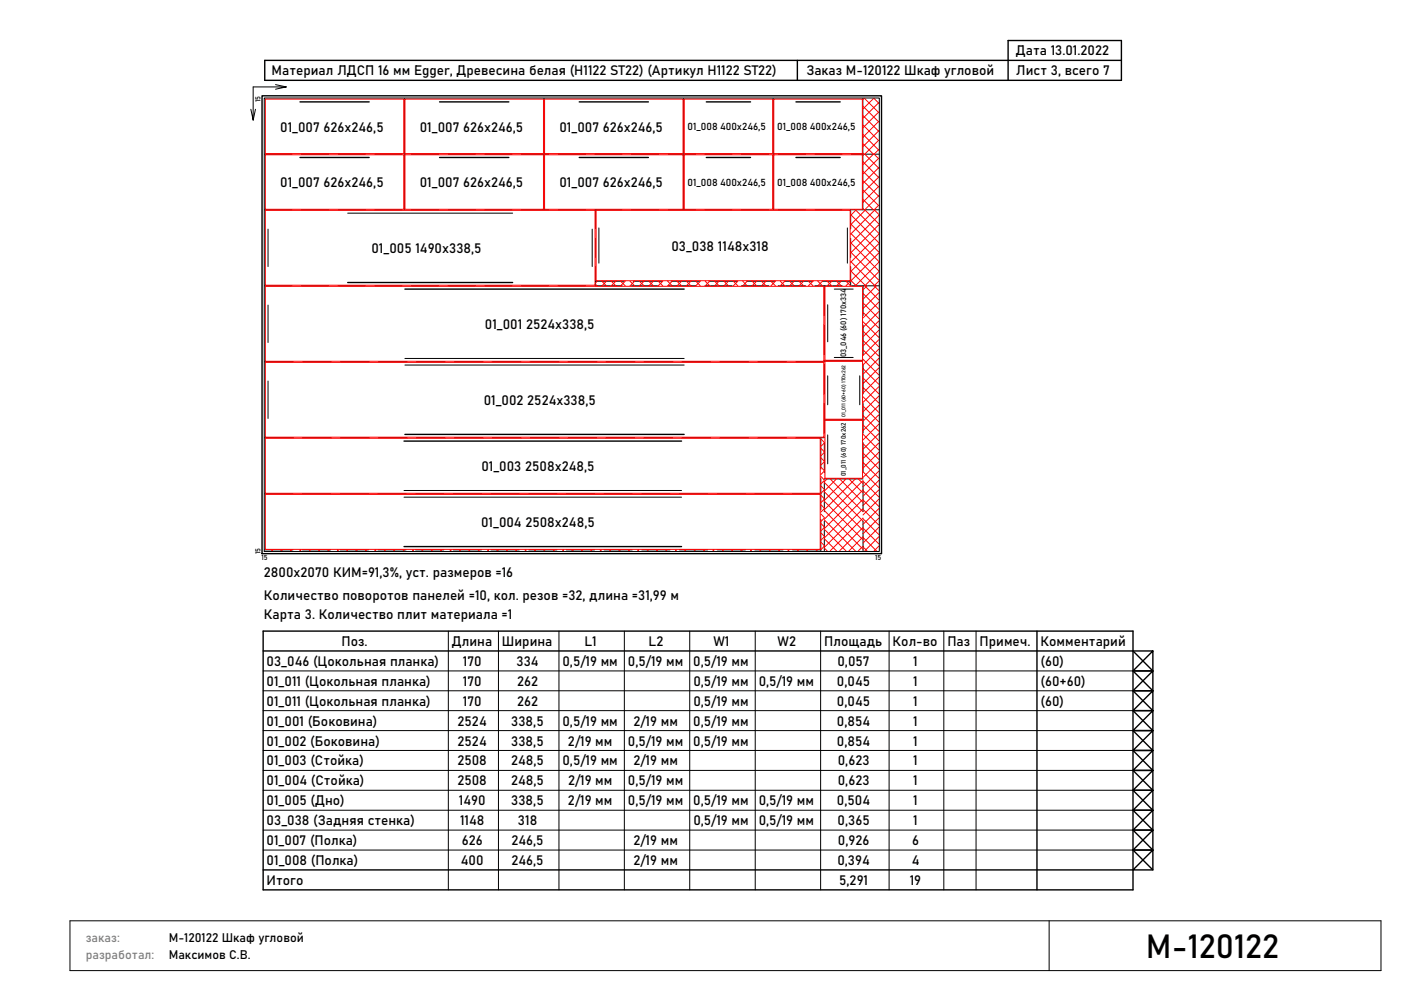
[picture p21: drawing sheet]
<svg xmlns="http://www.w3.org/2000/svg" width="297mm" height="210mm" viewBox="0 0 297 210" stroke-linecap="round" stroke-linejoin="round" font-family="sans-serif">
<defs><g id="words">
<text font-size="7" x="243" y="203.1">М-120122</text>
<g font-size="2.9">
<text x="215.4" y="11.8">Дата 13.01.2022</text>
<text x="57.6" y="16">Материал ЛДСП 16 мм Egger, Древесина белая (H1122 ST22) (Артикул H1122 ST22)</text>
<text x="171" y="16">Заказ М-120122 Шкаф угловой</text>
<text x="215.4" y="16">Лист 3, всего 7</text>
<text x="59.4" y="27.9">01_007 626x246,5</text>
<text x="89" y="27.9">01_007 626x246,5</text>
<text x="118.6" y="27.9">01_007 626x246,5</text>
<text x="59.4" y="39.7">01_007 626x246,5</text>
<text x="89" y="39.7">01_007 626x246,5</text>
<text x="118.6" y="39.7">01_007 626x246,5</text>
<text x="78.8" y="53.7">01_005 1490x338,5</text>
<text x="142.3" y="53.2">03_038 1148x318</text>
<text x="102.8" y="69.8">01_001 2524x338,5</text>
<text x="102.5" y="85.9">01_002 2524x338,5</text>
<text x="102.1" y="99.9">01_003 2508x248,5</text>
<text x="102" y="111.8">01_004 2508x248,5</text>
<text x="56" y="122.5">2800x2070 КИМ=91,3%, уст. размеров =16</text>
<text x="56" y="127.2">Количество поворотов панелей =10, кол. резов =32, длина =31,99 м</text>
<text x="56" y="131.4">Карта 3. Количество плит материала =1</text>
<text x="72.4" y="137">Поз.</text>
<text x="95.8" y="137">Длина</text>
<text x="106.4" y="137">Ширина</text>
<text x="123.9" y="137">L1</text>
<text x="137.5" y="137">L2</text>
<text x="151.3" y="137">W1</text>
<text x="164.9" y="137">W2</text>
<text x="174.7" y="137">Площадь</text>
<text x="189.2" y="137">Кол-во</text>
<text x="200.9" y="137">Паз Примеч.</text>
<text x="220.6" y="137">Комментарий</text>
<text x="56.5" y="141.2">03_046 (Цокольная планка)</text>
<text x="98.1" y="141.2">170</text>
<text x="109.5" y="141.2">334</text>
<text x="119.3" y="141.2">0,5/19 мм</text>
<text x="133.1" y="141.2">0,5/19 мм</text>
<text x="147" y="141.2">0,5/19 мм</text>
<text x="177.6" y="141.2">0,057</text>
<text x="193.6" y="141.2">1</text>
<text x="220.6" y="141.2">(60)</text>
<text x="56.5" y="145.5">01_011 (Цокольная планка)</text>
<text x="56.5" y="149.7">01_011 (Цокольная планка)</text>
<text x="98.1" y="145.5">170</text>
<text x="98.1" y="149.7">170</text>
<text x="109.6" y="145.5">262</text>
<text x="109.6" y="149.7">262</text>
<text x="147" y="145.5">0,5/19 мм</text>
<text x="147" y="149.7">0,5/19 мм</text>
<text x="160.9" y="145.5">0,5/19 мм</text>
<text x="177.5" y="145.5">0,045</text>
<text x="177.5" y="149.7">0,045</text>
<text x="193.6" y="149.7">1</text>
<text x="193.6" y="145.5">1</text>
<text x="220.6" y="149.7">(60)</text>
<text x="220.6" y="145.5">(60+60)</text>
<text x="56.5" y="153.9">01_001 (Боковина)</text>
<text x="97" y="153.9">2524</text>
<text x="108.4" y="153.9">338,5</text>
<text x="119.2" y="153.9">0,5/19 мм</text>
<text x="134.3" y="153.9">2/19 мм</text>
<text x="147" y="153.9">0,5/19 мм</text>
<text x="177.5" y="153.9">0,854</text>
<text x="193.6" y="153.9">1</text>
<text x="56.5" y="158.1">01_002 (Боковина)</text>
<text x="97" y="158.1">2524</text>
<text x="108.4" y="158.1">338,5</text>
<text x="120.4" y="158.1">2/19 мм</text>
<text x="133.1" y="158.1">0,5/19 мм</text>
<text x="147" y="158.1">0,5/19 мм</text>
<text x="177.5" y="158.1">0,854</text>
<text x="193.6" y="158.1">1</text>
<text x="56.5" y="162.3">01_003 (Стойка)</text>
<text x="56.5" y="166.6">01_004 (Стойка)</text>
<text x="97" y="162.3">2508</text>
<text x="97" y="166.6">2508</text>
<text x="108.4" y="166.6">248,5</text>
<text x="108.4" y="162.3">248,5</text>
<text x="119.3" y="162.3">0,5/19 мм</text>
<text x="120.4" y="166.6">2/19 мм</text>
<text x="133.1" y="166.6">0,5/19 мм</text>
<text x="134.3" y="162.3">2/19 мм</text>
<text x="177.6" y="162.3">0,623</text>
<text x="177.6" y="166.6">0,623</text>
<text x="193.6" y="162.3">1</text>
<text x="193.6" y="166.6">1</text>
<text x="56.5" y="170.8">01_005 (Дно)</text>
<text x="97.3" y="170.8">1490</text>
<text x="108.4" y="170.8">338,5</text>
<text x="120.4" y="170.8">2/19 мм</text>
<text x="133.1" y="170.8">0,5/19 мм</text>
<text x="147" y="170.8">0,5/19 мм</text>
<text x="160.9" y="170.8">0,5/19 мм</text>
<text x="177.5" y="170.8">0,504</text>
<text x="193.6" y="170.8">1</text>
<text x="56.5" y="175">03_038 (Задняя стенка)</text>
<text x="56.5" y="179.2">01_007 (Полка)</text>
<text x="97.6" y="175">1148</text>
<text x="97.9" y="179.2">626</text>
<text x="108.4" y="179.2">246,5</text>
<text x="109.8" y="175">318</text>
<text x="134.3" y="179.2">2/19 мм</text>
<text x="147" y="175">0,5/19 мм</text>
<text x="160.9" y="175">0,5/19 мм</text>
<text x="177.6" y="175">0,365</text>
<text x="177.6" y="179.2">0,926</text>
<text x="193.4" y="179.2">6</text>
<text x="193.6" y="175">1</text>
<text x="56.5" y="183.5">01_008 (Полка)</text>
<text x="97.7" y="183.5">400</text>
<text x="108.4" y="183.5">246,5</text>
<text x="134.3" y="183.5">2/19 мм</text>
<text x="177.5" y="183.5">0,394</text>
<text x="193.3" y="183.5">4</text>
<text x="56.5" y="187.7">Итого</text>
<text x="177.9" y="187.7">5,291</text>
<text x="192.9" y="187.7">19</text>
</g>
<g font-size="2.6" fill="#808080">
<text x="18.2" y="203.3">разработал:</text>
<text x="18.2" y="199.8">заказ:</text>
</g>
<g font-size="2.6">
<text x="35.8" y="199.8">М-120122 Шкаф угловой</text>
<text x="35.8" y="203.3">Максимов С.В.</text>
</g>
<g font-size="2.1">
<text x="145.8" y="27.6">01_008 400x246,5</text>
<text x="164.8" y="27.6">01_008 400x246,5</text>
<text x="145.8" y="39.4">01_008 400x246,5</text>
<text x="164.8" y="39.4">01_008 400x246,5</text>
</g>
<text font-size="1.6" x="179.4" y="75.8" transform="rotate(-90 179.4 75.8)">03_046 (60) 170x334</text>
<g font-size="1.5">
<text x="55.3" y="21.7" transform="rotate(-90 55.3 21.7)">15</text>
<text x="55.3" y="117.5" transform="rotate(-90 55.3 117.5)">15</text>
<text x="55.5" y="118.8">15</text>
<text x="185.5" y="118.8">15</text>
</g>
<text font-size="1.4" x="179.3" y="101" transform="rotate(-90 179.3 101)">01_011 (60) 170x262</text>
<text font-size="1.1" x="179.3" y="88.5" transform="rotate(-90 179.3 88.5)">01_011 (60+60) 170x262</text>
</g></defs>
<g fill="none" stroke="#000" stroke-width=".21">
<path d="M58.4 17.9l2.3 .5M58.4 18.9l2.3-.5h-7v7.1l-.5-2.3M54.2 23.2l-.5 2.3M56 20.8h130.4v96.2h-130.4zM56.1 32.7h5.8M63.9 32.7h5.8M71.7 32.7h5.8M79.5 32.7h5.7M85.7 20.9v23.6M87.2 32.7h5.8M95 32.7h5.8M102.8 32.7h5.8"/>
<path d="M110.6 32.7h5.7M115.3 20.9v23.6M118.3 32.7h5.8M126.1 32.7h5.8M133.9 32.7h5.8M141.7 32.7h5.7M144.9 20.9v23.6M149.4 32.7h5.8M157.2 32.7h5.8M163.9 20.9v23.6M165 32.7h5.8M172.8 32.7h5.7"/>
<path d="M180.5 32.7h5.8M182.9 20.9v23.6M56.1 44.5h5.8M56.8 48.6v7.9M63.9 44.5h5.8M71.7 44.5h5.8M73.7 45.2h35M79.5 44.5h5.7M87.2 44.5h5.8M95 44.5h5.8M102.8 44.5h5.8M110.6 44.5h5.7"/>
<path d="M118.3 44.5h5.8M125.6 48.6v7.9M126.1 44.5h5.8M126.3 59.6h6M126.3 44.5v4M126.3 50.5v4.1M126.3 56.6v4M127 48.3v7.5M133.9 44.5h5.8M134.3 59.6h6M141.7 44.5h5.7M142.3 59.6h6"/>
<path d="M149.4 44.5h5.8M150.3 59.6h6M157.2 44.5h5.8M158.3 59.6h6M165 44.5h5.8M166.3 59.6h6.1M172.8 44.5h5.7M174.3 59.6h6.1M179.7 48.3v7.5M180.4 44.5v4M180.4 50.5v4.1M180.4 56.6v4"/>
<path d="M180.5 44.5h5.8M56.1 76.7h6.1M56.1 60.6h5.8M56.8 64.7v7.9M63.9 60.6h5.8M64.2 76.7h6M71.7 60.6h5.8M72.2 76.7h6.1M79.5 60.6h5.7M80.3 76.7h6M85.8 76h59.3M85.8 77.4h59.3"/>
<path d="M87.2 60.6h5.8M88.3 76.7h6.1M95 60.6h5.8M96.3 76.7h6.1M102.8 60.6h5.8M104.4 76.7h6M110.6 60.6h5.7M112.4 76.7h6.1M118.3 60.6h5.8M120.5 76.7h6M126.1 60.6h5.8M128.5 76.7h6.1"/>
<path d="M133.9 60.6h5.8M136.6 76.7h6M141.7 60.6h5.7M144.6 76.7h6.1M149.4 60.6h5.8M152.7 76.7h6M157.2 60.6h5.8M160.7 76.7h6M165 60.6h5.8M168.7 76.7h6.1M172.8 60.6h5.7M174.8 60.6v6.3"/>
<path d="M174.8 68.9v6.3M174.8 77.3v6.3M174.8 76.5h8.2M175.5 64.6v7.9M175.5 79.7v6.2M176.9 75.8h4M176.9 61.3h4M180.5 60.6h5.8M182.3 79.7v6.2M183 60.6v6.3M183 68.9v6.3M183 77.3v6.3"/>
<path d="M56.1 92.8h6.1M56.8 80.8v8M64.2 92.8h6M72.2 92.8h6.1M80.3 92.8h6M88.3 92.8h6.1M96.3 92.8h6.1M104.4 92.8h6M112.4 92.8h6.1M120.5 92.8h6M128.5 92.8h6.1M136.6 92.8h6"/>
<path d="M144.6 92.8h6.1M152.7 92.8h6M160.7 92.8h6M168.7 92.8h6.1M174 92.8v6.7M174.8 85.6v6.3M174.8 93.9v6.3M174.8 89h8.2M175.5 92.2v6.2M183 85.6v6.3M183 93.9v6.3M56.1 104.7h6"/>
<path d="M56.1 116.6h6M64.1 104.7h6M64.1 116.6h6M72.1 104.7h6M72.1 116.6h6M80.1 104.7h6M80.1 116.6h6M85.7 104h58.8M85.7 105.5h58.8M88.1 104.7h6M88.1 116.6h6M96.1 104.7h6"/>
<path d="M96.1 116.6h6M104.1 104.7h6M104.1 116.6h6M112.1 104.7h6M112.1 116.6h6M120.1 104.7h6M120.1 116.6h6M128.1 104.7h6M128.1 116.6h6M136.1 104.7h6M136.1 116.6h6M144.1 104.7h5.9"/>
<path d="M144.1 116.6h5.9M152.1 104.7h5.9M152.1 116.6h5.9M160 104.7h6M160 116.6h6M168 104.7h6M168 116.6h6M174 101.5v6.7M174 110.2v6.6M174.8 102.2v6.3M174.8 110.5v6.3M174.8 101.6h8.2"/>
<path d="M183 102.2v6.3M183 110.5v6.3M95.1 133.9v54.8M105.7 133.9v54.8M118.5 133.9v54.8M132.4 133.9v54.8M146.2 133.9v54.8M160.1 133.9v54.8M174 133.9v54.8M188.5 133.9v54.8M200.1 133.9v54.8M206.9 133.9v54.8"/>
<path d="M55.8 142.3h184.4M55.8 146.5h184.4M55.8 150.7h184.4M55.8 155h184.4M55.8 159.2h184.4M55.8 163.4h184.4M55.8 167.6h184.4M55.8 171.9h184.4M55.8 176.1h184.4M14.8 195.3h278v10.6h-278zM55.8 180.3h184.4M222.4 195.3v10.6"/>
</g>
<g fill="none" stroke="#f00" stroke-width=".21">
<path d="M56.3 21h29.3v11.6h-29.3zM56.3 32.8h29.3v11.6h-29.3zM85.8 21h29.4v11.6h-29.4zM85.8 32.8h29.4v11.6h-29.4zM115.5 21h29.3v11.6h-29.3zM115.5 32.8h29.3v11.6h-29.3zM145.1 21h18.7v11.6h-18.7zM145.1 32.8h18.7v11.6h-18.7zM164.1 21h18.7v11.6h-18.7zM164.1 32.8h18.7v11.6h-18.7zM182.9 22.5l3.4 3.4M182.9 26.5l3.4 3.4"/>
<path d="M182.9 34.3l3.4 3.4M182.9 38.3l3.4 3.4M182.9 30.5l2.3 2.2-2.3 2.2M182.9 24.5l3.4 3.4M182.9 28.5l3.4 3.4M182.9 32.4l.3 .3-.3 .3M182.9 36.3l3.4 3.4M183.2 20.9l-.3 .2M183.3 20.9l3 3M185.2 20.9l-2.3 2.2M185.3 20.9l1 1M186.3 31.7l-1 1 1 1"/>
<path d="M186.3 29.7l-3 3 3 3M186.3 25.7l-3.4 3.4M186.3 21.8l-3.4 3.3M186.3 37.5l-3.4 3.4M186.3 33.5l-3.4 3.4M186.3 27.7l-3.4 3.4M186.3 23.7l-3.4 3.4M186.3 39.5l-3.4 3.4M186.3 35.5l-3.4 3.4M56.3 44.6h69.9v15.9h-69.9zM126.4 44.6h53.9v14.9h-53.9zM126.6 59.6l-.3 .4"/>
<path d="M127.6 59.6l1 1M128.6 59.6l-1 1M129.6 59.6l1 1M130.6 59.6l-1 1M131.6 59.6l1 1M132.6 59.6l-1 1M133.6 59.6l1 1M134.6 59.6l-1 1M135.6 59.6l.9 1M136.5 59.6l-.9 1M137.6 59.6l.9 1M138.5 59.6l-.9 1"/>
<path d="M139.6 59.6l.9 1M140.5 59.6l-.9 1M141.6 59.6l.9 1M142.5 59.6l-.9 1M143.5 59.6l1 1M144.5 59.6l-1 1M145.5 59.6l1 1M146.5 59.6l-1 1M147.5 59.6l1 1M148.5 59.6l-1 1M149.5 59.6l1 1M150.5 59.6l-1 1"/>
<path d="M151.5 59.6l1 1M152.5 59.6l-1 1M153.5 59.6l.9 1M154.4 59.6l-.9 1M155.5 59.6l.9 1M156.4 59.6l-.9 1M157.5 59.6l.9 1M158.4 59.6l-.9 1M159.5 59.6l.9 1M160.4 59.6l-.9 1M161.5 59.6l.9 1M162.4 59.6l-.9 1"/>
<path d="M163.4 59.6l1 1M164.4 59.6l-1 1M165.4 59.6l1 1M166.4 59.6l-1 1M167.4 59.6l1 1M168.4 59.6l-1 1M169.4 59.6l1 1M170.4 59.6l-1 1M171.4 59.6l1 1M172.4 59.6l-1 1M173.4 59.6l1 1M174.4 59.6l-1 1"/>
<path d="M175.4 59.6l1 1M176.4 59.6l-1 1M177.4 59.6l.9 1M178.3 59.6l-.9 1M179.4 59.6l.9 1M180.4 59.4l1.1 1.2M180.4 57.4l3.1 3.2M180.4 55.5l5.1 5.1M180.4 45.5l5.9 6M180.4 49.5l5.9 6M180.4 53.5l5.9 5.9M180.4 47.5l5.9 6"/>
<path d="M180.4 51.5l5.9 5.9M181.4 44.5l4.9 5M181.5 44.5l-1.1 1.2M182.9 42.3l2.3 2.2M182.9 40.3l3.4 3.3M182.9 44.3l.3 .2M183.5 44.5l-3.1 3.2M185.5 44.5l-5.1 5.2M186.3 51.7l-5.9 5.9M186.3 47.7l-5.9 5.9M186.3 43.5l-1 1 1 1M186.3 59.6l-1 1 1 1"/>
<path d="M186.3 41.5l-3 3 3 3M186.3 53.7l-6.9 6.9M186.3 49.7l-5.9 5.9M186.3 45.7l-5.9 5.9M186.3 57.6l-3 3 3 3M186.3 55.6l-4.9 5M56.3 60.7h118.4v15.9h-118.4zM56.3 76.9h118.4v15.8h-118.4zM126.3 60.3l.3 .3M174.9 60.7h8v15.7h-8zM174.9 76.6h8v12.3h-8zM183 62.3l3.3 3.3"/>
<path d="M183 66.3l3.3 3.3M183 70.2l3.3 3.4M183 74.2l3.3 3.3M183 78.2l3.3 3.3M183 64.2l3.3 3.4M183 68.2l3.3 3.4M183 72.2l3.3 3.3M183 76.2l3.3 3.3M183.8 60.6l-.8 .9M185.8 60.6l-2.8 2.9M186.3 78l-3.3 3.4M186.3 74l-3.3 3.4"/>
<path d="M186.3 70.1l-3.3 3.3M186.3 66.1l-3.3 3.3M186.3 62.1l-3.3 3.3M186.3 76l-3.3 3.4M186.3 72.1l-3.3 3.3M186.3 68.1l-3.3 3.3M186.3 64.1l-3.3 3.3M56.3 93h117.6v11.6h-117.6zM174 95.1l.8 .7M174 99.1l.8 .7M174 93.1l.8 .7M174 97.1l.8 .7"/>
<path d="M174.8 99.9l-.8 .8M174.8 95.9l-.8 .8M174.8 97.9l-.8 .8M174.8 94l-.8 .7M174.9 89.2h8v12.3h-8zM183 82.2l3.3 3.3M183 86.1l3.3 3.4M183 90.1l3.3 3.4M183 94.1l3.3 3.3M183 98.1l3.3 3.3M183 80.2l3.3 3.3M183 84.2l3.3 3.3"/>
<path d="M183 88.1l3.3 3.4M183 92.1l3.3 3.3M183 96.1l3.3 3.3M186.3 97.9l-3.3 3.4M186.3 94l-3.3 3.3M186.3 90l-3.3 3.3M186.3 86l-3.3 3.3M186.3 82l-3.3 3.3M186.3 99.9l-3.3 3.4M186.3 95.9l-3.3 3.4M186.3 92l-3.3 3.3M186.3 88l-3.3 3.3"/>
<path d="M186.3 84l-3.3 3.3M186.3 80l-3.3 3.4M56.3 104.9h117.6v11.6h-117.6zM57.6 116.6l.2 .2M57.8 116.6l-.2 .2M59.6 116.6l.2 .2M59.8 116.6l-.2 .2M61.6 116.6l.2 .2M61.8 116.6l-.2 .2M63.6 116.6l.2 .2M63.8 116.6l-.2 .2M65.6 116.6l.2 .2"/>
<path d="M65.8 116.6l-.3 .2M67.5 116.6l.3 .2M67.8 116.6l-.3 .2M69.5 116.6l.2 .2M69.7 116.6l-.2 .2M71.5 116.6l.2 .2M71.7 116.6l-.2 .2M73.5 116.6l.2 .2M73.7 116.6l-.2 .2M75.5 116.6l.2 .2M75.7 116.6l-.2 .2M77.5 116.6l.2 .2"/>
<path d="M77.7 116.6l-.2 .2M79.5 116.6l.2 .2M79.7 116.6l-.2 .2M81.5 116.6l.2 .2M81.7 116.6l-.2 .2M83.5 116.6l.2 .2M83.7 116.6l-.2 .2M85.5 116.6l.2 .2M85.7 116.6l-.2 .2M87.5 116.6l.2 .2M87.7 116.6l-.2 .2M89.4 116.6l.3 .2"/>
<path d="M89.7 116.6l-.3 .2M91.4 116.6l.2 .2M91.6 116.6l-.2 .2M93.4 116.6l.2 .2M93.6 116.6l-.2 .2M95.4 116.6l.2 .2M95.6 116.6l-.2 .2M97.4 116.6l.2 .2M97.6 116.6l-.2 .2M99.4 116.6l.2 .2M99.6 116.6l-.2 .2M101.4 116.6l.2 .2"/>
<path d="M101.6 116.6l-.2 .2M103.4 116.6l.2 .2M103.6 116.6l-.2 .2M105.4 116.6l.2 .2M105.6 116.6l-.2 .2M107.4 116.6l.2 .2M107.6 116.6l-.2 .2M109.3 116.6l.3 .2M109.6 116.6l-.3 .2M111.3 116.6l.2 .2M111.5 116.6l-.2 .2M113.3 116.6l.2 .2"/>
<path d="M113.5 116.6l-.2 .2M115.3 116.6l.2 .2M115.5 116.6l-.2 .2M117.3 116.6l.2 .2M117.5 116.6l-.2 .2M119.3 116.6l.2 .2M119.5 116.6l-.2 .2M121.3 116.6l.2 .2M121.5 116.6l-.2 .2M123.3 116.6l.2 .2M123.5 116.6l-.2 .2M125.3 116.6l.2 .2"/>
<path d="M125.5 116.6l-.2 .2M127.3 116.6l.2 .2M127.5 116.6l-.2 .2M129.2 116.6l.3 .2M129.5 116.6l-.3 .2M131.2 116.6l.2 .2M131.4 116.6l-.2 .2M133.2 116.6l.2 .2M133.4 116.6l-.2 .2M135.2 116.6l.2 .2M135.4 116.6l-.2 .2M137.2 116.6l.2 .2"/>
<path d="M137.4 116.6l-.2 .2M139.2 116.6l.2 .2M139.4 116.6l-.2 .2M141.2 116.6l.2 .2M141.4 116.6l-.2 .2M143.2 116.6l.2 .2M143.4 116.6l-.2 .2M145.2 116.6l.2 .2M145.4 116.6l-.2 .2M147.2 116.6l.2 .2M147.4 116.6l-.2 .2M149.2 116.6l.2 .2"/>
<path d="M149.4 116.6l-.2 .2M151.1 116.6l.3 .2M151.4 116.6l-.3 .2M153.1 116.6l.2 .2M153.3 116.6l-.2 .2M155.1 116.6l.2 .2M155.3 116.6l-.2 .2M157.1 116.6l.2 .2M157.3 116.6l-.2 .2M159.1 116.6l.2 .2M159.3 116.6l-.2 .2M161.1 116.6l.2 .2"/>
<path d="M161.3 116.6l-.2 .2M163.1 116.6l.2 .2M163.3 116.6l-.2 .2M165.1 116.6l.2 .2M165.3 116.6l-.2 .2M167.1 116.6l.2 .2M167.3 116.6l-.2 .2M169.1 116.6l.2 .2M169.3 116.6l-.2 .2M171 116.6l.3 .2M171.3 116.6l-.3 .2M173 116.6l.2 .2"/>
<path d="M173.2 116.6l-.2 .2M174 103l.8 .8M174 107l.8 .8M174 111l.8 .8M174 115l.8 .7M174 101l.8 .8M174 105l.8 .8M174 109l.8 .8M174 113l.8 .7M174.8 102.3l8.2 8.2M174.8 106.3l8.2 8.2M174.8 104.3l8.2 8.2"/>
<path d="M174.8 108.3l8.2 8.2M174.8 112.3l4.6 4.5M174.8 116.2l.6 .6M174.8 110.3l6.6 6.5M174.8 114.3l2.6 2.5M174.8 115.8l-.8 .8M174.8 111.9l-.8 .7M174.8 107.9l-.8 .7M174.8 103.9l-.8 .7M174.8 113.9l-.8 .7M174.8 109.9l-.8 .7M174.8 105.9l-.8 .7"/>
<path d="M174.8 101.9l-.8 .8M175.4 101.6l-.6 .6M176 101.6l7 6.9M177.4 101.6l-2.6 2.6M178 101.6l5 5M179.4 101.6l-4.6 4.6M180 101.6l3 3M181.4 101.6l-6.6 6.5M182 101.6l1 1M183 115.8l-1 1M183 111.9l-5 4.9M183 113.9l-3 2.9"/>
<path d="M183 109.9l-7 6.9M183 105.9l-8.2 8.2M183 101.9l-8.2 8.2M183 107.9l-8.2 8.2M183 103.9l-8.2 8.2M183 114l2.8 2.8M183 102.1l3.3 3.3M183 106l3.3 3.4M183 110l3.3 3.4M183 104.1l3.3 3.3M183 100.1l3.3 3.3M183 108l3.3 3.4"/>
<path d="M183 112l3.3 3.4M183 116l.8 .8M186.3 115.8l-1 1M186.3 113.9l-3 2.9M186.3 109.9l-3.3 3.3M186.3 105.9l-3.3 3.3M186.3 101.9l-3.3 3.3M186.3 111.9l-3.3 3.3M186.3 107.9l-3.3 3.3M186.3 103.9l-3.3 3.3"/>
</g>
<g fill="none" stroke="#000" stroke-width=".3">
<path d="M169.1 12.8v4.2M237.8 12.8h-181.7v4.2h181.7v-8.4h-24.1v8.4M55.6 20.3h131.3v97.1h-131.3zM63.6 21.6h14.7M63.6 33.4h14.7M93.2 21.6h14.7M93.2 33.4h14.7M122.8 21.6h14.7M122.8 33.4h14.7M149.8 21.6h9.3M149.8 33.4h9.3M168.8 21.6h9.3"/>
<path d="M168.8 33.4h9.3M73.7 59.9h35M85.8 61.3h59.3M85.7 93.6h58.8M85.8 92.1h59.3M85.7 115.9h58.8M55.8 133.9h184.4v54.8h-184.4zM55.8 138.1h184.4M219.9 133.9v54.8M240.2 138.1h4.2v4.2h-4.2l4.2-4.2M240.2 138.1l4.2 4.2-4.2 4.2h4.2v-4.2h-4.2l4.2 4.2-4.2 4.2h4.2v-4.2h-4.2l4.2 4.2-4.2 4.3h4.2v-4.3h-4.2l4.2 4.3-4.2 4.2h4.2v-4.2h-4.2l4.2 4.2-4.2 4.2h4.2v-4.2h-4.2l4.2 4.2-4.2 4.2h4.2v-4.2h-4.2l4.2 4.2-4.2 4.3h4.2v-4.3h-4.2l4.2 4.3-4.2 4.2h4.2v-4.2h-4.2l4.2 4.2-4.2 4.2h4.2v-4.2h-4.2l4.2 4.2-4.2 4.2h4.2v-4.2h-4.2l4.2 4.2M55.8 184.5h184.4"/>
</g>
<path d="M.8 .4h295.5v209h-295.5z" fill="none" stroke="#fff" stroke-width=".3"/>
<use href="#words"/>
</svg>
